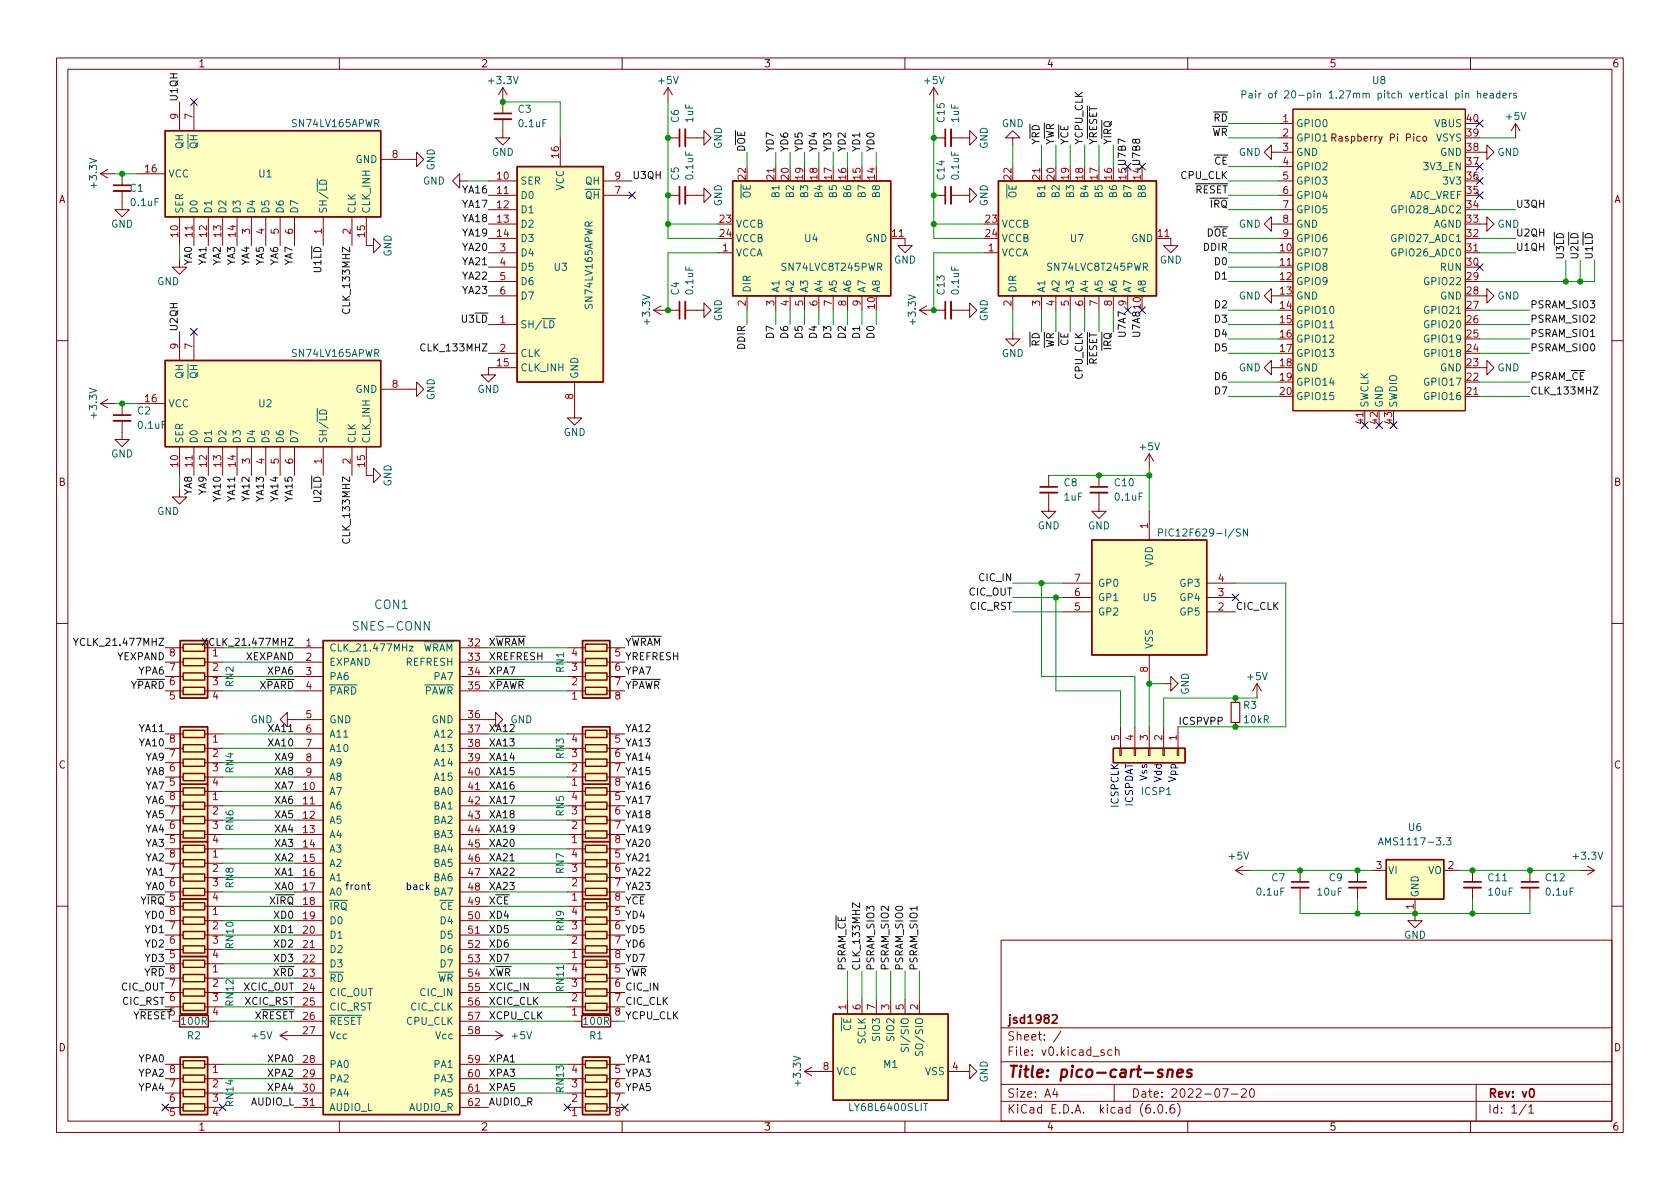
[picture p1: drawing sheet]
<svg xmlns="http://www.w3.org/2000/svg" width="297mm" height="210mm" viewBox="0 0 297 210" stroke-linecap="round" stroke-linejoin="round" font-family="sans-serif">
<defs><g id="words">
<text font-size="2.8" fill="#840000" x="178" y="190.6">Title: pico-cart-snes</text>
<g font-size="2.1" fill="#006464">
<text x="66.3" y="107.7">CON1</text>
<text x="62.8" y="111.5">SNES-CONN</text>
</g>
<g font-size="2.1" fill="#840000">
<text x="178" y="184">Sheet: /</text>
<text x="178" y="181">jsd1982</text>
<text x="178" y="186.7">File: v0.kicad_sch</text>
<text x="178" y="196.9">KiCad E.D.A. kicad (6.0.6)</text>
<text x="178" y="194.1">Size: A4</text>
<text x="200" y="194.1">Date: 2022-07-20</text>
<text x="263" y="194.1">Rev: v0</text>
<text x="263" y="196.9">Id: 1/1</text>
</g>
<g font-size="1.8" fill="#840000">
<text x="35" y="11.9">1</text>
<text x="85" y="11.9">2</text>
<text x="135" y="11.9">3</text>
<text x="185" y="11.9">4</text>
<text x="235" y="11.9">5</text>
<text x="285" y="11.9">6</text>
<text x="236.3" y="25">Raspberry Pi Pico</text>
<text x="10.3" y="35.9">A</text>
<text x="285.3" y="35.9">A</text>
<text x="10.3" y="85.9">B</text>
<text x="285.3" y="85.9">B</text>
<text x="10.3" y="135.9">C</text>
<text x="285.3" y="135.9">C</text>
<text x="10.3" y="185.9">D</text>
<text x="285.3" y="185.9">D</text>
<text x="35" y="199.9">1</text>
<text x="85" y="199.9">2</text>
<text x="135" y="199.9">3</text>
<text x="185" y="199.9">4</text>
<text x="235" y="199.9">5</text>
<text x="285" y="199.9">6</text>
</g>
<g font-size="1.8" fill="#006464">
<text x="86.6" y="14.9">+3.3V</text>
<text x="116.5" y="14.9">+5V</text>
<text x="163.5" y="14.9">+5V</text>
<text x="223.8" y="17.4">Pair of 20-pin 1.27mm pitch vertical pin headers</text>
<text x="242.7" y="14.9">U8</text>
<text x="51.8" y="22.5">SN74LV165APWR</text>
<text x="91.6" y="19.9">C3</text>
<text x="91.8" y="22.5">0.1uF</text>
<text x="120" y="21.6" transform="rotate(-90 120 21.6)">C6</text>
<text x="122.6" y="21.6" transform="rotate(-90 122.6 21.6)">1uF</text>
<text x="167" y="21.5" transform="rotate(-90 167 21.5)">C15</text>
<text x="169.6" y="21.6" transform="rotate(-90 169.6 21.6)">1uF</text>
<text x="177.1" y="22.5">GND</text>
<text x="229.1" y="22.5">GPIO0</text>
<text x="253.7" y="22.5">VBUS</text>
<text x="266.4" y="21.2">+5V</text>
<text x="32.4" y="26.3" transform="rotate(-90 32.4 26.3)">QH</text>
<text x="34.9" y="27.6" transform="rotate(-90 34.9 27.6)">~{QH}</text>
<text x="62.9" y="28.8">GND</text>
<text x="86.9" y="27.6">GND</text>
<text x="127.6" y="26.3" transform="rotate(-90 127.6 26.3)">GND</text>
<text x="174.6" y="26.3" transform="rotate(-90 174.6 26.3)">GND</text>
<text x="219" y="27.6">GND</text>
<text x="229.1" y="25">GPIO1</text>
<text x="229.1" y="27.6">GND</text>
<text x="253.9" y="25">VSYS</text>
<text x="254.6" y="27.6">GND</text>
<text x="264.7" y="27.6">GND</text>
<text x="17.1" y="33.1" transform="rotate(-90 17.1 33.1)">+3.3V</text>
<text x="23" y="33.9">C1</text>
<text x="29.7" y="31.4">VCC</text>
<text x="45.8" y="31.4">U1</text>
<text x="74.8" y="32.6">GND</text>
<text x="76.8" y="30.2" transform="rotate(-90 76.8 30.2)">GND</text>
<text x="91.9" y="32.6">SER</text>
<text x="91.9" y="35.2">D0</text>
<text x="99.7" y="33.7" transform="rotate(-90 99.7 33.7)">VCC</text>
<text x="102.1" y="35.2">~{QH}</text>
<text x="103.5" y="32.6">QH</text>
<text x="120" y="31.8" transform="rotate(-90 120 31.8)">C5</text>
<text x="122.6" y="31.6" transform="rotate(-90 122.6 31.6)">0.1uF</text>
<text x="137.8" y="34.8" transform="rotate(-90 137.8 34.8)">B1</text>
<text x="140.3" y="34.8" transform="rotate(-90 140.3 34.8)">B2</text>
<text x="142.9" y="34.8" transform="rotate(-90 142.9 34.8)">B3</text>
<text x="145.4" y="34.8" transform="rotate(-90 145.4 34.8)">B4</text>
<text x="148" y="34.8" transform="rotate(-90 148 34.8)">B5</text>
<text x="150.5" y="34.8" transform="rotate(-90 150.5 34.8)">B6</text>
<text x="153" y="34.8" transform="rotate(-90 153 34.8)">B7</text>
<text x="155.6" y="34.8" transform="rotate(-90 155.6 34.8)">B8</text>
<text x="167" y="31.7" transform="rotate(-90 167 31.7)">C14</text>
<text x="169.6" y="31.6" transform="rotate(-90 169.6 31.6)">0.1uF</text>
<text x="184.8" y="34.8" transform="rotate(-90 184.8 34.8)">B1</text>
<text x="187.3" y="34.8" transform="rotate(-90 187.3 34.8)">B2</text>
<text x="189.9" y="34.8" transform="rotate(-90 189.9 34.8)">B3</text>
<text x="192.4" y="34.8" transform="rotate(-90 192.4 34.8)">B4</text>
<text x="194.9" y="34.8" transform="rotate(-90 194.9 34.8)">B5</text>
<text x="197.5" y="34.8" transform="rotate(-90 197.5 34.8)">B6</text>
<text x="200" y="34.8" transform="rotate(-90 200 34.8)">B7</text>
<text x="202.6" y="34.8" transform="rotate(-90 202.6 34.8)">B8</text>
<text x="229.1" y="30.1">GPIO2</text>
<text x="229.1" y="32.6">GPIO3</text>
<text x="229.1" y="35.2">GPIO4</text>
<text x="249" y="35.2">ADC_VREF</text>
<text x="252" y="30.1">3V3_EN</text>
<text x="255.4" y="32.6">3V3</text>
<text x="19.6" y="40.3">GND</text>
<text x="23.3" y="36.4">0.1uF</text>
<text x="32.4" y="37.8" transform="rotate(-90 32.4 37.8)">SER</text>
<text x="34.9" y="37.8" transform="rotate(-90 34.9 37.8)">D0</text>
<text x="37.5" y="37.8" transform="rotate(-90 37.5 37.8)">D1</text>
<text x="40" y="37.8" transform="rotate(-90 40 37.8)">D2</text>
<text x="42.5" y="37.8" transform="rotate(-90 42.5 37.8)">D3</text>
<text x="45.1" y="37.8" transform="rotate(-90 45.1 37.8)">D4</text>
<text x="47.6" y="37.8" transform="rotate(-90 47.6 37.8)">D5</text>
<text x="50.2" y="37.8" transform="rotate(-90 50.2 37.8)">D6</text>
<text x="52.7" y="37.8" transform="rotate(-90 52.7 37.8)">D7</text>
<text x="57.8" y="37.8" transform="rotate(-90 57.8 37.8)">SH/~{LD}</text>
<text x="62.9" y="37.8" transform="rotate(-90 62.9 37.8)">CLK</text>
<text x="65.4" y="37.8" transform="rotate(-90 65.4 37.8)">CLK_INH</text>
<text x="91.9" y="37.7">D1</text>
<text x="91.9" y="40.3">D2</text>
<text x="127.6" y="36.5" transform="rotate(-90 127.6 36.5)">GND</text>
<text x="130" y="40.3">VCCB</text>
<text x="132.7" y="36.4" transform="rotate(-90 132.7 36.4)">~{OE}</text>
<text x="174.6" y="36.5" transform="rotate(-90 174.6 36.5)">GND</text>
<text x="177" y="40.3">VCCB</text>
<text x="179.7" y="36.4" transform="rotate(-90 179.7 36.4)">~{OE}</text>
<text x="219" y="40.3">GND</text>
<text x="229.1" y="37.7">GPIO5</text>
<text x="229.1" y="40.3">GND</text>
<text x="246.4" y="37.7">GPIO28_ADC2</text>
<text x="253.4" y="40.3">AGND</text>
<text x="264.7" y="40.3">GND</text>
<text x="69.2" y="45.4" transform="rotate(-90 69.2 45.4)">GND</text>
<text x="91.9" y="42.8">D3</text>
<text x="91.9" y="45.3">D4</text>
<text x="91.9" y="47.9">D5</text>
<text x="98" y="47.9">U3</text>
<text x="130" y="45.3">VCCA</text>
<text x="130" y="42.8">VCCB</text>
<text x="138.5" y="47.9">SN74LVC8T245PWR</text>
<text x="142.3" y="42.8">U4</text>
<text x="153" y="42.8">GND</text>
<text x="158.1" y="46.6">GND</text>
<text x="177" y="45.3">VCCA</text>
<text x="177" y="42.8">VCCB</text>
<text x="185.5" y="47.9">SN74LVC8T245PWR</text>
<text x="189.3" y="42.8">U7</text>
<text x="200" y="42.8">GND</text>
<text x="205" y="46.6">GND</text>
<text x="229.1" y="45.3">GPIO7</text>
<text x="229.1" y="47.9">GPIO8</text>
<text x="229.1" y="42.8">GPIO6</text>
<text x="246.4" y="45.3">GPIO26_ADC0</text>
<text x="246.4" y="42.8">GPIO27_ADC1</text>
<text x="254.7" y="47.9">RUN</text>
<text x="27.8" y="50.4">GND</text>
<text x="91.9" y="50.4">D6</text>
<text x="91.9" y="53">D7</text>
<text x="120" y="52.1" transform="rotate(-90 120 52.1)">C4</text>
<text x="122.6" y="51.9" transform="rotate(-90 122.6 51.9)">0.1uF</text>
<text x="132.7" y="51.8" transform="rotate(-90 132.7 51.8)">DIR</text>
<text x="137.8" y="51.8" transform="rotate(-90 137.8 51.8)">A1</text>
<text x="140.3" y="51.8" transform="rotate(-90 140.3 51.8)">A2</text>
<text x="142.9" y="51.8" transform="rotate(-90 142.9 51.8)">A3</text>
<text x="145.4" y="51.8" transform="rotate(-90 145.4 51.8)">A4</text>
<text x="148" y="51.8" transform="rotate(-90 148 51.8)">A5</text>
<text x="150.5" y="51.8" transform="rotate(-90 150.5 51.8)">A6</text>
<text x="153" y="51.8" transform="rotate(-90 153 51.8)">A7</text>
<text x="155.6" y="51.8" transform="rotate(-90 155.6 51.8)">A8</text>
<text x="167" y="52" transform="rotate(-90 167 52)">C13</text>
<text x="169.6" y="51.9" transform="rotate(-90 169.6 51.9)">0.1uF</text>
<text x="179.7" y="51.8" transform="rotate(-90 179.7 51.8)">DIR</text>
<text x="184.8" y="51.8" transform="rotate(-90 184.8 51.8)">A1</text>
<text x="187.3" y="51.8" transform="rotate(-90 187.3 51.8)">A2</text>
<text x="189.9" y="51.8" transform="rotate(-90 189.9 51.8)">A3</text>
<text x="192.4" y="51.8" transform="rotate(-90 192.4 51.8)">A4</text>
<text x="194.9" y="51.8" transform="rotate(-90 194.9 51.8)">A5</text>
<text x="197.5" y="51.8" transform="rotate(-90 197.5 51.8)">A6</text>
<text x="200" y="51.8" transform="rotate(-90 200 51.8)">A7</text>
<text x="202.6" y="51.8" transform="rotate(-90 202.6 51.8)">A8</text>
<text x="219" y="53">GND</text>
<text x="229.1" y="50.4">GPIO9</text>
<text x="229.1" y="53">GND</text>
<text x="252.2" y="50.4">GPIO22</text>
<text x="254.6" y="53">GND</text>
<text x="264.7" y="53">GND</text>
<text x="91.9" y="58">SH/~{LD}</text>
<text x="104.8" y="54.4" transform="rotate(-90 104.8 54.4)">SN74LV165APWR</text>
<text x="114.9" y="57.2" transform="rotate(-90 114.9 57.2)">+3.3V</text>
<text x="127.6" y="56.8" transform="rotate(-90 127.6 56.8)">GND</text>
<text x="161.9" y="57.2" transform="rotate(-90 161.9 57.2)">+3.3V</text>
<text x="174.6" y="56.8" transform="rotate(-90 174.6 56.8)">GND</text>
<text x="229.1" y="55.5">GPIO10</text>
<text x="229.1" y="58">GPIO11</text>
<text x="252.2" y="58">GPIO20</text>
<text x="252.2" y="55.5">GPIO21</text>
<text x="51.8" y="63.1">SN74LV165APWR</text>
<text x="91.9" y="65.7">CLK_INH</text>
<text x="91.9" y="63.1">CLK</text>
<text x="177.1" y="63.1">GND</text>
<text x="219" y="65.7">GND</text>
<text x="229.1" y="60.6">GPIO12</text>
<text x="229.1" y="63.1">GPIO13</text>
<text x="229.1" y="65.7">GND</text>
<text x="252.2" y="63.1">GPIO18</text>
<text x="252.2" y="60.6">GPIO19</text>
<text x="254.6" y="65.7">GND</text>
<text x="264.7" y="65.7">GND</text>
<text x="32.4" y="66.9" transform="rotate(-90 32.4 66.9)">QH</text>
<text x="34.9" y="68.3" transform="rotate(-90 34.9 68.3)">~{QH}</text>
<text x="62.9" y="69.5">GND</text>
<text x="76.8" y="70.8" transform="rotate(-90 76.8 70.8)">GND</text>
<text x="84.4" y="69.5">GND</text>
<text x="102.2" y="67.1" transform="rotate(-90 102.2 67.1)">GND</text>
<text x="229.1" y="68.2">GPIO14</text>
<text x="229.1" y="70.7">GPIO15</text>
<text x="252.2" y="70.7">GPIO16</text>
<text x="252.2" y="68.2">GPIO17</text>
<text x="17.1" y="73.7" transform="rotate(-90 17.1 73.7)">+3.3V</text>
<text x="24.3" y="73.3">C2</text>
<text x="24.5" y="75.8">0.1uF</text>
<text x="29.7" y="72">VCC</text>
<text x="45.8" y="72">U2</text>
<text x="99.6" y="77.1">GND</text>
<text x="241.9" y="72.1" transform="rotate(-90 241.9 72.1)">SWCLK</text>
<text x="244.5" y="72.1" transform="rotate(-90 244.5 72.1)">GND</text>
<text x="247" y="72.1" transform="rotate(-90 247 72.1)">SWDIO</text>
<text x="19.6" y="80.9">GND</text>
<text x="32.4" y="78.5" transform="rotate(-90 32.4 78.5)">SER</text>
<text x="34.9" y="78.5" transform="rotate(-90 34.9 78.5)">D0</text>
<text x="37.5" y="78.5" transform="rotate(-90 37.5 78.5)">D1</text>
<text x="40" y="78.5" transform="rotate(-90 40 78.5)">D2</text>
<text x="42.5" y="78.5" transform="rotate(-90 42.5 78.5)">D3</text>
<text x="45.1" y="78.5" transform="rotate(-90 45.1 78.5)">D4</text>
<text x="47.6" y="78.5" transform="rotate(-90 47.6 78.5)">D5</text>
<text x="50.2" y="78.5" transform="rotate(-90 50.2 78.5)">D6</text>
<text x="52.7" y="78.5" transform="rotate(-90 52.7 78.5)">D7</text>
<text x="57.8" y="78.5" transform="rotate(-90 57.8 78.5)">SH/~{LD}</text>
<text x="62.9" y="78.5" transform="rotate(-90 62.9 78.5)">CLK</text>
<text x="65.4" y="78.5" transform="rotate(-90 65.4 78.5)">CLK_INH</text>
<text x="201.6" y="79.6">+5V</text>
<text x="69.2" y="86" transform="rotate(-90 69.2 86)">GND</text>
<text x="188.1" y="86">C8</text>
<text x="188.2" y="88.5">1uF</text>
<text x="197.2" y="86">C10</text>
<text x="197.3" y="88.5">0.1uF</text>
<text x="27.8" y="91.1">GND</text>
<text x="183.5" y="93.6">GND</text>
<text x="192.3" y="93.6">GND</text>
<text x="206.2" y="94.9">PIC12F629-I/SN</text>
<text x="203.8" y="100.2" transform="rotate(-90 203.8 100.2)">VDD</text>
<text x="194.1" y="106.3">GP1</text>
<text x="194.1" y="103.8">GP0</text>
<text x="202.1" y="106.3">U5</text>
<text x="208.8" y="106.3">GP4</text>
<text x="208.8" y="103.8">GP3</text>
<text x="194.1" y="108.8">GP2</text>
<text x="208.8" y="108.8">GP5</text>
<text x="58.2" y="115.2">CLK_21.477MHz</text>
<text x="58.2" y="117.7">EXPAND</text>
<text x="71.8" y="117.7">REFRESH</text>
<text x="73.2" y="115.2">~{WRAM}</text>
<text x="99.7" y="118.9" transform="rotate(-90 99.7 118.9)">RN1</text>
<text x="203.8" y="114.8" transform="rotate(-90 203.8 114.8)">VSS</text>
<text x="41.3" y="121.4" transform="rotate(-90 41.3 121.4)">RN2</text>
<text x="58.2" y="120.3">PA6</text>
<text x="58.2" y="122.8">~{PARD}</text>
<text x="73.5" y="122.8">~{PAWR}</text>
<text x="76.8" y="120.3">PA7</text>
<text x="210.2" y="122.9" transform="rotate(-90 210.2 122.9)">GND</text>
<text x="219.9" y="125.3">R3</text>
<text x="220.7" y="120.3">+5V</text>
<text x="44.3" y="127.9">GND</text>
<text x="58.2" y="127.9">GND</text>
<text x="58.2" y="130.4">A11</text>
<text x="76.3" y="127.9">GND</text>
<text x="77" y="130.4">A12</text>
<text x="90.2" y="127.9">GND</text>
<text x="220" y="127.9">10kR</text>
<text x="41.3" y="136.6" transform="rotate(-90 41.3 136.6)">RN4</text>
<text x="58.2" y="133">A10</text>
<text x="58.2" y="135.5">A9</text>
<text x="77" y="133">A13</text>
<text x="77" y="135.5">A14</text>
<text x="99.7" y="134.1" transform="rotate(-90 99.7 134.1)">RN3</text>
<text x="58.2" y="140.6">A7</text>
<text x="58.2" y="143.1">A6</text>
<text x="58.2" y="138">A8</text>
<text x="76.7" y="140.6">BA0</text>
<text x="76.7" y="143.1">BA1</text>
<text x="77" y="138">A15</text>
<text x="201.9" y="140.6">ICSP1</text>
<text x="41.3" y="146.8" transform="rotate(-90 41.3 146.8)">RN6</text>
<text x="58.2" y="145.7">A5</text>
<text x="58.2" y="148.2">A4</text>
<text x="76.7" y="145.7">BA2</text>
<text x="76.7" y="148.2">BA3</text>
<text x="99.7" y="144.3" transform="rotate(-90 99.7 144.3)">RN5</text>
<text x="244.7" y="149.5">AMS1117-3.3</text>
<text x="249.1" y="146.9">U6</text>
<text x="58.2" y="150.7">A3</text>
<text x="58.2" y="153.3">A2</text>
<text x="58.2" y="155.8">A1</text>
<text x="76.7" y="150.7">BA4</text>
<text x="76.7" y="153.3">BA5</text>
<text x="76.7" y="155.8">BA6</text>
<text x="99.7" y="154.4" transform="rotate(-90 99.7 154.4)">RN7</text>
<text x="217.4" y="152">+5V</text>
<text x="224.9" y="155.8">C7</text>
<text x="235" y="155.8">C9</text>
<text x="245.4" y="154.6">VI</text>
<text x="252.5" y="154.6">VO</text>
<text x="263.2" y="155.8">C11</text>
<text x="273.4" y="155.8">C12</text>
<text x="278.3" y="152">+3.3V</text>
<text x="41.3" y="157" transform="rotate(-90 41.3 157)">RN8</text>
<text x="58.2" y="158.4">A0</text>
<text x="58.2" y="160.9">~{IRQ}</text>
<text x="76.4" y="160.9">~{CE}</text>
<text x="76.7" y="158.4">BA7</text>
<text x="222.3" y="158.4">0.1uF</text>
<text x="233" y="158.4">10uF</text>
<text x="250.8" y="158.7" transform="rotate(-90 250.8 158.7)">GND</text>
<text x="263.2" y="158.4">10uF</text>
<text x="273.5" y="158.4">0.1uF</text>
<text x="41.3" y="167.6" transform="rotate(-90 41.3 167.6)">RN10</text>
<text x="58.2" y="163.4">D0</text>
<text x="58.2" y="166">D1</text>
<text x="78" y="163.4">D4</text>
<text x="78" y="166">D5</text>
<text x="99.7" y="164.6" transform="rotate(-90 99.7 164.6)">RN9</text>
<text x="248.2" y="166">GND</text>
<text x="58.2" y="168.5">D2</text>
<text x="58.2" y="171.1">D3</text>
<text x="58.2" y="173.6">~{RD}</text>
<text x="75.9" y="173.6">~{WR}</text>
<text x="78" y="168.5">D6</text>
<text x="78" y="171.1">D7</text>
<text x="41.3" y="177.8" transform="rotate(-90 41.3 177.8)">RN12</text>
<text x="58.2" y="176.1">CIC_OUT</text>
<text x="58.2" y="178.7">CIC_RST</text>
<text x="72.6" y="178.7">CIC_CLK</text>
<text x="74.5" y="176.1">CIC_IN</text>
<text x="99.7" y="175.2" transform="rotate(-90 99.7 175.2)">RN11</text>
<text x="32.2" y="181.2">100R</text>
<text x="33.2" y="183.8">R2</text>
<text x="44.6" y="183.8">+5V</text>
<text x="58.2" y="181.2">~{RESET}</text>
<text x="58.2" y="183.8">Vcc</text>
<text x="71.9" y="181.2">CPU_CLK</text>
<text x="77.1" y="183.8">Vcc</text>
<text x="90.6" y="183.8">+5V</text>
<text x="103.3" y="181.2">100R</text>
<text x="104.3" y="183.8">R1</text>
<text x="150.5" y="183.7" transform="rotate(-90 150.5 183.7)">~{CE}</text>
<text x="153" y="184.6" transform="rotate(-90 153 184.6)">SCLK</text>
<text x="155.6" y="183.9" transform="rotate(-90 155.6 183.9)">SIO3</text>
<text x="158.1" y="183.9" transform="rotate(-90 158.1 183.9)">SIO2</text>
<text x="160.7" y="185" transform="rotate(-90 160.7 185)">SI/SIO</text>
<text x="163.2" y="185.9" transform="rotate(-90 163.2 185.9)">SO/SIO</text>
<text x="58.2" y="188.8">PA0</text>
<text x="58.2" y="191.4">PA2</text>
<text x="76.8" y="188.8">PA1</text>
<text x="76.8" y="191.4">PA3</text>
<text x="141.6" y="191.8" transform="rotate(-90 141.6 191.8)">+3.3V</text>
<text x="147.8" y="190.1">VCC</text>
<text x="156.3" y="188.8">M1</text>
<text x="163.6" y="190.1">VSS</text>
<text x="174.6" y="191.4" transform="rotate(-90 174.6 191.4)">GND</text>
<text x="41.3" y="195.5" transform="rotate(-90 41.3 195.5)">RN14</text>
<text x="58.2" y="193.9">PA4</text>
<text x="58.2" y="196.5">AUDIO_L</text>
<text x="72.3" y="196.5">AUDIO_R</text>
<text x="76.8" y="193.9">PA5</text>
<text x="99.7" y="193" transform="rotate(-90 99.7 193)">RN13</text>
<text x="150.5" y="196.5">LY68L6400SLIT</text>
</g>
<g font-size="1.8" fill="#0f0f0f">
<text x="31.4" y="18" transform="rotate(-90 31.4 18)">U1QH</text>
<text x="213.2" y="21.5">~{RD}</text>
<text x="131.7" y="26.9" transform="rotate(-90 131.7 26.9)">D~{OE}</text>
<text x="136.8" y="26.9" transform="rotate(-90 136.8 26.9)">YD7</text>
<text x="139.4" y="26.9" transform="rotate(-90 139.4 26.9)">YD6</text>
<text x="141.9" y="26.9" transform="rotate(-90 141.9 26.9)">YD5</text>
<text x="144.4" y="26.9" transform="rotate(-90 144.4 26.9)">YD4</text>
<text x="147" y="26.9" transform="rotate(-90 147 26.9)">YD3</text>
<text x="149.5" y="26.9" transform="rotate(-90 149.5 26.9)">YD2</text>
<text x="152.1" y="26.9" transform="rotate(-90 152.1 26.9)">YD1</text>
<text x="154.6" y="26.9" transform="rotate(-90 154.6 26.9)">YD0</text>
<text x="183.8" y="25.6" transform="rotate(-90 183.8 25.6)">Y~{RD}</text>
<text x="186.3" y="25.6" transform="rotate(-90 186.3 25.6)">Y~{WR}</text>
<text x="188.9" y="25.6" transform="rotate(-90 188.9 25.6)">Y~{CE}</text>
<text x="191.4" y="25.6" transform="rotate(-90 191.4 25.6)">YCPU_CLK</text>
<text x="194" y="25.6" transform="rotate(-90 194 25.6)">Y~{RESET}</text>
<text x="196.5" y="25.6" transform="rotate(-90 196.5 25.6)">Y~{IRQ}</text>
<text x="212.8" y="24">~{WR}</text>
<text x="213.3" y="29.1">~{CE}</text>
<text x="81.9" y="34.2">YA16</text>
<text x="111.8" y="31.6">U3QH</text>
<text x="199.1" y="31.7" transform="rotate(-90 199.1 31.7)">15U7B7</text>
<text x="201.7" y="31.7" transform="rotate(-90 201.7 31.7)">14U7B8</text>
<text x="208.8" y="31.6">CPU_CLK</text>
<text x="209.9" y="34.2">~{RESET}</text>
<text x="81.9" y="36.7">YA17</text>
<text x="81.9" y="39.3">YA18</text>
<text x="81.9" y="41.8">YA19</text>
<text x="212" y="41.8">D~{OE}</text>
<text x="212.6" y="36.7">~{IRQ}</text>
<text x="268" y="36.7">U3QH</text>
<text x="268" y="41.8">U2QH</text>
<text x="33.9" y="46.9" transform="rotate(-90 33.9 46.9)">YA0</text>
<text x="36.5" y="46.9" transform="rotate(-90 36.5 46.9)">YA1</text>
<text x="39" y="46.9" transform="rotate(-90 39 46.9)">YA2</text>
<text x="41.6" y="46.9" transform="rotate(-90 41.6 46.9)">YA3</text>
<text x="44.1" y="46.9" transform="rotate(-90 44.1 46.9)">YA4</text>
<text x="46.6" y="46.9" transform="rotate(-90 46.6 46.9)">YA5</text>
<text x="49.2" y="46.9" transform="rotate(-90 49.2 46.9)">YA6</text>
<text x="51.7" y="46.9" transform="rotate(-90 51.7 46.9)">YA7</text>
<text x="81.9" y="46.9">YA21</text>
<text x="81.9" y="44.3">YA20</text>
<text x="212.8" y="44.3">DDIR</text>
<text x="214.9" y="46.9">D0</text>
<text x="268" y="44.3">U1QH</text>
<text x="276.5" y="46" transform="rotate(-90 276.5 46)">U3~{LD}</text>
<text x="279" y="46" transform="rotate(-90 279 46)">U2~{LD}</text>
<text x="281.6" y="46" transform="rotate(-90 281.6 46)">U1~{LD}</text>
<text x="56.8" y="49.4" transform="rotate(-90 56.8 49.4)">U1~{LD}</text>
<text x="81.9" y="49.4">YA22</text>
<text x="81.9" y="52">YA23</text>
<text x="214.9" y="49.4">D1</text>
<text x="31.4" y="58.7" transform="rotate(-90 31.4 58.7)">U2QH</text>
<text x="61.9" y="54.8" transform="rotate(-90 61.9 54.8)">CLK_133MHZ</text>
<text x="80.4" y="57">U3~{LD}</text>
<text x="136.8" y="59.7" transform="rotate(-90 136.8 59.7)">D7</text>
<text x="139.4" y="59.7" transform="rotate(-90 139.4 59.7)">D6</text>
<text x="141.9" y="59.7" transform="rotate(-90 141.9 59.7)">D5</text>
<text x="144.4" y="59.7" transform="rotate(-90 144.4 59.7)">D4</text>
<text x="147" y="59.7" transform="rotate(-90 147 59.7)">D3</text>
<text x="149.5" y="59.7" transform="rotate(-90 149.5 59.7)">D2</text>
<text x="152.1" y="59.7" transform="rotate(-90 152.1 59.7)">D1</text>
<text x="154.6" y="59.7" transform="rotate(-90 154.6 59.7)">D0</text>
<text x="199" y="59.4" transform="rotate(-90 199 59.4)">U7A7</text>
<text x="201.6" y="59.4" transform="rotate(-90 201.6 59.4)">U7A8</text>
<text x="214.9" y="54.5">D2</text>
<text x="214.9" y="57">D3</text>
<text x="214.9" y="59.6">D4</text>
<text x="270.5" y="59.6">PSRAM_SIO1</text>
<text x="270.5" y="54.5">PSRAM_SIO3</text>
<text x="270.5" y="57">PSRAM_SIO2</text>
<text x="75" y="62.1">CLK_133MHZ</text>
<text x="131.7" y="61.7" transform="rotate(-90 131.7 61.7)">DDIR</text>
<text x="183.8" y="62.6" transform="rotate(-90 183.8 62.6)">~{RD}</text>
<text x="186.3" y="63" transform="rotate(-90 186.3 63)">~{WR}</text>
<text x="188.9" y="62.5" transform="rotate(-90 188.9 62.5)">~{CE}</text>
<text x="194" y="65.9" transform="rotate(-90 194 65.9)">~{RESET}</text>
<text x="196.5" y="63.2" transform="rotate(-90 196.5 63.2)">~{IRQ}</text>
<text x="214.9" y="62.1">D5</text>
<text x="270.5" y="62.1">PSRAM_SIO0</text>
<text x="191.4" y="67" transform="rotate(-90 191.4 67)">CPU_CLK</text>
<text x="214.9" y="67.2">D6</text>
<text x="214.9" y="69.7">D7</text>
<text x="270.5" y="67.2">PSRAM_~{CE}</text>
<text x="270.5" y="69.7">CLK_133MHZ</text>
<text x="33.9" y="87.5" transform="rotate(-90 33.9 87.5)">YA8</text>
<text x="36.5" y="87.5" transform="rotate(-90 36.5 87.5)">YA9</text>
<text x="39" y="88.5" transform="rotate(-90 39 88.5)">YA10</text>
<text x="41.6" y="88.5" transform="rotate(-90 41.6 88.5)">YA11</text>
<text x="44.1" y="88.5" transform="rotate(-90 44.1 88.5)">YA12</text>
<text x="46.6" y="88.5" transform="rotate(-90 46.6 88.5)">YA13</text>
<text x="49.2" y="88.5" transform="rotate(-90 49.2 88.5)">YA14</text>
<text x="51.7" y="88.5" transform="rotate(-90 51.7 88.5)">YA15</text>
<text x="56.8" y="90.1" transform="rotate(-90 56.8 90.1)">U2~{LD}</text>
<text x="61.9" y="95.5" transform="rotate(-90 61.9 95.5)">CLK_133MHZ</text>
<text x="171.3" y="105.3">CIC_OUT</text>
<text x="171.5" y="107.8">CIC_RST</text>
<text x="173.3" y="102.8">CIC_IN</text>
<text x="218.4" y="107.8">CIC_CLK</text>
<text x="14.2" y="114.2">YCLK_21.477MHZ</text>
<text x="20.7" y="116.7">YEXPAND</text>
<text x="24.6" y="119.3">YPA6</text>
<text x="37" y="114.2">XCLK_21.477MHZ</text>
<text x="43.5" y="116.7">XEXPAND</text>
<text x="47.4" y="119.3">XPA6</text>
<text x="86.4" y="116.7">XREFRESH</text>
<text x="86.4" y="114.2">X~{WRAM}</text>
<text x="86.4" y="119.3">XPA7</text>
<text x="110.5" y="114.2">Y~{WRAM}</text>
<text x="110.5" y="116.7">YREFRESH</text>
<text x="110.5" y="119.3">YPA7</text>
<text x="21.6" y="121.8">Y~{PARD}</text>
<text x="44.5" y="121.8">X~{PARD}</text>
<text x="86.4" y="121.8">X~{PAWR}</text>
<text x="110.5" y="121.8">Y~{PAWR}</text>
<text x="24.8" y="132">YA10</text>
<text x="24.8" y="129.4">YA11</text>
<text x="47.6" y="129.4">XA11</text>
<text x="47.6" y="132">XA10</text>
<text x="86.4" y="129.4">XA12</text>
<text x="86.4" y="132">XA13</text>
<text x="110.5" y="129.4">YA12</text>
<text x="110.5" y="132">YA13</text>
<text x="208.3" y="128.2">ICSPVPP</text>
<text x="25.8" y="137.1">YA8</text>
<text x="25.8" y="134.5">YA9</text>
<text x="48.6" y="137.1">XA8</text>
<text x="48.6" y="134.5">XA9</text>
<text x="86.4" y="134.5">XA14</text>
<text x="86.4" y="137.1">XA15</text>
<text x="110.5" y="137.1">YA15</text>
<text x="110.5" y="134.5">YA14</text>
<text x="25.8" y="142.1">YA6</text>
<text x="25.8" y="139.6">YA7</text>
<text x="48.6" y="139.6">XA7</text>
<text x="48.6" y="142.1">XA6</text>
<text x="86.4" y="139.6">XA16</text>
<text x="86.4" y="142.1">XA17</text>
<text x="110.5" y="139.6">YA16</text>
<text x="110.5" y="142.1">YA17</text>
<text x="25.8" y="149.8">YA3</text>
<text x="25.8" y="144.7">YA5</text>
<text x="25.8" y="147.2">YA4</text>
<text x="48.6" y="144.7">XA5</text>
<text x="48.6" y="147.2">XA4</text>
<text x="48.6" y="149.8">XA3</text>
<text x="86.4" y="149.8">XA20</text>
<text x="86.4" y="144.7">XA18</text>
<text x="86.4" y="147.2">XA19</text>
<text x="110.5" y="149.8">YA20</text>
<text x="110.5" y="144.7">YA18</text>
<text x="110.5" y="147.2">YA19</text>
<text x="25.8" y="154.8">YA1</text>
<text x="25.8" y="152.3">YA2</text>
<text x="48.6" y="152.3">XA2</text>
<text x="48.6" y="154.8">XA1</text>
<text x="86.4" y="154.8">XA22</text>
<text x="86.4" y="152.3">XA21</text>
<text x="110.5" y="152.3">YA21</text>
<text x="110.5" y="154.8">YA22</text>
<text x="23.5" y="159.9">Y~{IRQ}</text>
<text x="25.8" y="157.4">YA0</text>
<text x="46.4" y="159.9">X~{IRQ} 18</text>
<text x="48.6" y="157.4">XA0</text>
<text x="86.4" y="159.9">X~{CE}</text>
<text x="86.4" y="157.4">XA23</text>
<text x="110.5" y="157.4">YA23</text>
<text x="110.5" y="159.9">Y~{CE}</text>
<text x="25.8" y="167.5">YD2</text>
<text x="25.8" y="162.5">YD0</text>
<text x="25.8" y="165">YD1</text>
<text x="48.6" y="165">XD1</text>
<text x="48.6" y="167.5">XD2</text>
<text x="48.6" y="162.5">XD0</text>
<text x="86.4" y="162.5">XD4</text>
<text x="86.4" y="167.5">XD6</text>
<text x="86.4" y="165">XD5</text>
<text x="110.5" y="162.5">YD4</text>
<text x="110.5" y="167.5">YD6</text>
<text x="110.5" y="165">YD5</text>
<text x="24.1" y="172.6">Y~{RD}</text>
<text x="25.8" y="170.1">YD3</text>
<text x="47" y="172.6">X~{RD} 23</text>
<text x="48.6" y="170.1">XD3</text>
<text x="86.4" y="172.6">X~{WR}</text>
<text x="86.4" y="170.1">XD7</text>
<text x="110.5" y="170.1">YD7</text>
<text x="110.5" y="172.6">Y~{WR}</text>
<text x="149.5" y="171.7" transform="rotate(-90 149.5 171.7)">PSRAM_~{CE}</text>
<text x="152.1" y="171.7" transform="rotate(-90 152.1 171.7)">CLK_133MHZ</text>
<text x="154.6" y="171.7" transform="rotate(-90 154.6 171.7)">PSRAM_SIO3</text>
<text x="157.1" y="171.7" transform="rotate(-90 157.1 171.7)">PSRAM_SIO2</text>
<text x="159.7" y="171.7" transform="rotate(-90 159.7 171.7)">PSRAM_SIO0</text>
<text x="162.2" y="171.7" transform="rotate(-90 162.2 171.7)">PSRAM_SIO1</text>
<text x="21.4" y="175.2">CIC_OUT</text>
<text x="21.6" y="177.7">CIC_RST</text>
<text x="30" y="179.6">5</text>
<text x="43.1" y="175.2">XCIC_OUT</text>
<text x="43.3" y="177.7">XCIC_RST</text>
<text x="86.4" y="177.7">XCIC_CLK</text>
<text x="86.4" y="175.2">XCIC_IN</text>
<text x="110.5" y="177.7">CIC_CLK</text>
<text x="110.5" y="175.2">CIC_IN</text>
<text x="22" y="180.2">Y~{RESET}</text>
<text x="43.6" y="180.2">X~{RESET} 26</text>
<text x="86.4" y="180.2">XCPU_CLK</text>
<text x="110.5" y="180.2">YCPU_CLK</text>
<text x="24.6" y="187.9">YPA0</text>
<text x="24.6" y="190.4">YPA2</text>
<text x="47.4" y="190.4">XPA2</text>
<text x="47.4" y="187.9">XPA0</text>
<text x="86.4" y="190.4">XPA3</text>
<text x="86.4" y="187.9">XPA1</text>
<text x="110.5" y="187.9">YPA1</text>
<text x="110.5" y="190.4">YPA3</text>
<text x="24.6" y="192.9">YPA4</text>
<text x="44.3" y="195.5">AUDIO_L</text>
<text x="47.4" y="192.9">XPA4</text>
<text x="86.4" y="195.5">AUDIO_R</text>
<text x="86.4" y="192.9">XPA5</text>
<text x="110.5" y="192.9">YPA5</text>
</g>
<g font-size="1.8" fill="#a90000">
<text x="31.5" y="21.1" transform="rotate(-90 31.5 21.1)">9</text>
<text x="34" y="21.1" transform="rotate(-90 34 21.1)">7</text>
<text x="226.8" y="21.6">1</text>
<text x="259.4" y="21.6">40</text>
<text x="69.4" y="27.9">8</text>
<text x="98.8" y="27.9" transform="rotate(-90 98.8 27.9)">16</text>
<text x="226.8" y="24.1">2</text>
<text x="226.8" y="26.7">3</text>
<text x="226.8" y="29.2">4</text>
<text x="259.4" y="29.2">37</text>
<text x="259.4" y="26.7">38</text>
<text x="259.4" y="24.1">39</text>
<text x="25.7" y="30.5">16</text>
<text x="87.9" y="31.7">10</text>
<text x="87.9" y="34.3">11</text>
<text x="108.7" y="34.3">7</text>
<text x="108.7" y="31.7">9</text>
<text x="131.8" y="31.7" transform="rotate(-90 131.8 31.7)">22</text>
<text x="136.9" y="31.7" transform="rotate(-90 136.9 31.7)">21</text>
<text x="139.4" y="31.7" transform="rotate(-90 139.4 31.7)">20</text>
<text x="142" y="31.7" transform="rotate(-90 142 31.7)">19</text>
<text x="144.5" y="31.7" transform="rotate(-90 144.5 31.7)">18</text>
<text x="147.1" y="31.7" transform="rotate(-90 147.1 31.7)">17</text>
<text x="149.6" y="31.7" transform="rotate(-90 149.6 31.7)">16</text>
<text x="152.1" y="31.7" transform="rotate(-90 152.1 31.7)">15</text>
<text x="154.7" y="31.7" transform="rotate(-90 154.7 31.7)">14</text>
<text x="178.8" y="31.7" transform="rotate(-90 178.8 31.7)">22</text>
<text x="183.9" y="31.7" transform="rotate(-90 183.9 31.7)">21</text>
<text x="186.4" y="31.7" transform="rotate(-90 186.4 31.7)">20</text>
<text x="189" y="31.7" transform="rotate(-90 189 31.7)">19</text>
<text x="191.5" y="31.7" transform="rotate(-90 191.5 31.7)">18</text>
<text x="194.1" y="31.7" transform="rotate(-90 194.1 31.7)">17</text>
<text x="196.6" y="31.7" transform="rotate(-90 196.6 31.7)">16</text>
<text x="226.8" y="31.7">5</text>
<text x="226.8" y="34.3">6</text>
<text x="259.4" y="34.3">35</text>
<text x="259.4" y="31.7">36</text>
<text x="31.5" y="41.9" transform="rotate(-90 31.5 41.9)">10</text>
<text x="34" y="41.9" transform="rotate(-90 34 41.9)">11</text>
<text x="36.6" y="41.9" transform="rotate(-90 36.6 41.9)">12</text>
<text x="39.1" y="41.9" transform="rotate(-90 39.1 41.9)">13</text>
<text x="41.7" y="41.9" transform="rotate(-90 41.7 41.9)">14</text>
<text x="44.2" y="41.4" transform="rotate(-90 44.2 41.4)">3</text>
<text x="46.7" y="41.4" transform="rotate(-90 46.7 41.4)">4</text>
<text x="49.3" y="41.4" transform="rotate(-90 49.3 41.4)">5</text>
<text x="51.8" y="41.4" transform="rotate(-90 51.8 41.4)">6</text>
<text x="56.9" y="41.4" transform="rotate(-90 56.9 41.4)">1</text>
<text x="62" y="41.4" transform="rotate(-90 62 41.4)">2</text>
<text x="64.5" y="41.9" transform="rotate(-90 64.5 41.9)">15</text>
<text x="87.9" y="36.8">12</text>
<text x="87.9" y="39.4">13</text>
<text x="87.9" y="41.9">14</text>
<text x="127.3" y="39.4">23</text>
<text x="127.3" y="41.9">24</text>
<text x="157.8" y="41.9">11</text>
<text x="174.3" y="39.4">23</text>
<text x="174.3" y="41.9">24</text>
<text x="204.8" y="41.9">11</text>
<text x="226.8" y="36.8">7</text>
<text x="226.8" y="39.4">8</text>
<text x="226.8" y="41.9">9</text>
<text x="259.4" y="41.9">32</text>
<text x="259.4" y="39.4">33</text>
<text x="259.4" y="36.8">34</text>
<text x="88.4" y="44.4">3</text>
<text x="88.4" y="47">4</text>
<text x="127.8" y="44.4">1</text>
<text x="174.8" y="44.4">1</text>
<text x="226.3" y="44.4">10</text>
<text x="226.3" y="47">11</text>
<text x="259.4" y="47">30</text>
<text x="259.4" y="44.4">31</text>
<text x="88.4" y="49.5">5</text>
<text x="88.4" y="52.1">6</text>
<text x="226.3" y="49.5">12</text>
<text x="226.3" y="52.1">13</text>
<text x="259.4" y="52.1">28</text>
<text x="259.4" y="49.5">29</text>
<text x="88.4" y="57.1">1</text>
<text x="131.8" y="54.1" transform="rotate(-90 131.8 54.1)">2</text>
<text x="136.9" y="54.1" transform="rotate(-90 136.9 54.1)">3</text>
<text x="139.4" y="54.1" transform="rotate(-90 139.4 54.1)">4</text>
<text x="142" y="54.1" transform="rotate(-90 142 54.1)">5</text>
<text x="144.5" y="54.1" transform="rotate(-90 144.5 54.1)">6</text>
<text x="147.1" y="54.1" transform="rotate(-90 147.1 54.1)">7</text>
<text x="149.6" y="54.1" transform="rotate(-90 149.6 54.1)">8</text>
<text x="152.1" y="54.1" transform="rotate(-90 152.1 54.1)">9</text>
<text x="154.7" y="54.6" transform="rotate(-90 154.7 54.6)">10</text>
<text x="178.8" y="54.1" transform="rotate(-90 178.8 54.1)">2</text>
<text x="183.9" y="54.1" transform="rotate(-90 183.9 54.1)">3</text>
<text x="186.4" y="54.1" transform="rotate(-90 186.4 54.1)">4</text>
<text x="189" y="54.1" transform="rotate(-90 189 54.1)">5</text>
<text x="191.5" y="54.1" transform="rotate(-90 191.5 54.1)">6</text>
<text x="194.1" y="54.1" transform="rotate(-90 194.1 54.1)">7</text>
<text x="196.6" y="54.1" transform="rotate(-90 196.6 54.1)">8</text>
<text x="199.1" y="54.1" transform="rotate(-90 199.1 54.1)">9</text>
<text x="201.7" y="54.6" transform="rotate(-90 201.7 54.6)">10</text>
<text x="226.3" y="54.6">14</text>
<text x="226.3" y="57.1">15</text>
<text x="226.3" y="59.7">16</text>
<text x="259.4" y="59.7">25</text>
<text x="259.4" y="57.1">26</text>
<text x="259.4" y="54.6">27</text>
<text x="31.5" y="61.7" transform="rotate(-90 31.5 61.7)">9</text>
<text x="34" y="61.7" transform="rotate(-90 34 61.7)">7</text>
<text x="87.9" y="64.8">15</text>
<text x="88.4" y="62.2">2</text>
<text x="226.3" y="62.2">17</text>
<text x="226.3" y="64.8">18</text>
<text x="259.4" y="64.8">23</text>
<text x="259.4" y="62.2">24</text>
<text x="25.7" y="71.1">16</text>
<text x="69.4" y="68.6">8</text>
<text x="101.3" y="70.6" transform="rotate(-90 101.3 70.6)">8</text>
<text x="226.3" y="67.3">19</text>
<text x="226.3" y="69.8">20</text>
<text x="259.4" y="69.8">21</text>
<text x="259.4" y="67.3">22</text>
<text x="241" y="74.9" transform="rotate(-90 241 74.9)">41</text>
<text x="243.6" y="74.9" transform="rotate(-90 243.6 74.9)">42</text>
<text x="246.1" y="74.9" transform="rotate(-90 246.1 74.9)">43</text>
<text x="31.5" y="82.5" transform="rotate(-90 31.5 82.5)">10</text>
<text x="34" y="82.5" transform="rotate(-90 34 82.5)">11</text>
<text x="36.6" y="82.5" transform="rotate(-90 36.6 82.5)">12</text>
<text x="39.1" y="82.5" transform="rotate(-90 39.1 82.5)">13</text>
<text x="41.7" y="82.5" transform="rotate(-90 41.7 82.5)">14</text>
<text x="44.2" y="82" transform="rotate(-90 44.2 82)">3</text>
<text x="46.7" y="82" transform="rotate(-90 46.7 82)">4</text>
<text x="49.3" y="82" transform="rotate(-90 49.3 82)">5</text>
<text x="51.8" y="82" transform="rotate(-90 51.8 82)">6</text>
<text x="56.9" y="82" transform="rotate(-90 56.9 82)">1</text>
<text x="62" y="82" transform="rotate(-90 62 82)">2</text>
<text x="64.5" y="82.5" transform="rotate(-90 64.5 82.5)">15</text>
<text x="202.9" y="93.5" transform="rotate(-90 202.9 93.5)">1</text>
<text x="190" y="107.9">5</text>
<text x="190" y="105.4">6</text>
<text x="190" y="102.9">7</text>
<text x="215.4" y="107.9">2</text>
<text x="215.4" y="105.4">3</text>
<text x="215.4" y="102.9">4</text>
<text x="30" y="118.6">7</text>
<text x="30" y="116.1">8</text>
<text x="37.6" y="116.1">1</text>
<text x="37.6" y="118.6">2</text>
<text x="54.1" y="114.3">1</text>
<text x="54.1" y="116.8">2</text>
<text x="54.1" y="119.4">3</text>
<text x="82.8" y="114.3">32</text>
<text x="82.8" y="116.8">33</text>
<text x="82.8" y="119.4">34</text>
<text x="101.1" y="118.6">3</text>
<text x="101.1" y="116.1">4</text>
<text x="108.7" y="116.1">5</text>
<text x="108.7" y="118.6">6</text>
<text x="202.9" y="118.9" transform="rotate(-90 202.9 118.9)">8</text>
<text x="30" y="123.7">5</text>
<text x="30" y="121.2">6</text>
<text x="37.6" y="121.2">3</text>
<text x="37.6" y="123.7">4</text>
<text x="54.1" y="121.9">4</text>
<text x="82.8" y="121.9">35</text>
<text x="101.1" y="123.7">1</text>
<text x="101.1" y="121.2">2</text>
<text x="108.7" y="121.2">7</text>
<text x="108.7" y="123.7">8</text>
<text x="30" y="131.3">8</text>
<text x="37.6" y="131.3">1</text>
<text x="54.1" y="127">5</text>
<text x="54.1" y="129.5">6</text>
<text x="82.8" y="127">36</text>
<text x="82.8" y="129.5">37</text>
<text x="101.1" y="131.3">4</text>
<text x="108.7" y="131.3">5</text>
<text x="197.9" y="130.9" transform="rotate(-90 197.9 130.9)">5</text>
<text x="200.4" y="130.9" transform="rotate(-90 200.4 130.9)">4</text>
<text x="202.9" y="130.9" transform="rotate(-90 202.9 130.9)">3</text>
<text x="205.5" y="130.9" transform="rotate(-90 205.5 130.9)">2</text>
<text x="208" y="130.9" transform="rotate(-90 208 130.9)">1</text>
<text x="30" y="136.4">6</text>
<text x="30" y="133.9">7</text>
<text x="37.6" y="133.9">2</text>
<text x="37.6" y="136.4">3</text>
<text x="54.1" y="132.1">7</text>
<text x="54.1" y="134.6">8</text>
<text x="54.1" y="137.2">9</text>
<text x="82.8" y="132.1">38</text>
<text x="82.8" y="134.6">39</text>
<text x="82.8" y="137.2">40</text>
<text x="101.1" y="136.4">2</text>
<text x="101.1" y="133.9">3</text>
<text x="108.7" y="133.9">6</text>
<text x="108.7" y="136.4">7</text>
<text x="30" y="141.5">8</text>
<text x="30" y="138.9">5</text>
<text x="37.6" y="141.5">1</text>
<text x="37.6" y="138.9">4</text>
<text x="53.6" y="139.7">10</text>
<text x="53.6" y="142.2">11</text>
<text x="82.8" y="139.7">41</text>
<text x="82.8" y="142.2">42</text>
<text x="101.1" y="141.5">4</text>
<text x="101.1" y="138.9">1</text>
<text x="108.7" y="141.5">5</text>
<text x="108.7" y="138.9">8</text>
<text x="30" y="149.1">5</text>
<text x="30" y="146.6">6</text>
<text x="30" y="144">7</text>
<text x="37.6" y="144">2</text>
<text x="37.6" y="146.6">3</text>
<text x="37.6" y="149.1">4</text>
<text x="53.6" y="144.8">12</text>
<text x="53.6" y="147.3">13</text>
<text x="53.6" y="149.9">14</text>
<text x="82.8" y="144.8">43</text>
<text x="82.8" y="147.3">44</text>
<text x="82.8" y="149.9">45</text>
<text x="101.1" y="149.1">1</text>
<text x="101.1" y="146.6">2</text>
<text x="101.1" y="144">3</text>
<text x="108.7" y="144">6</text>
<text x="108.7" y="146.6">7</text>
<text x="108.7" y="149.1">8</text>
<text x="30" y="154.2">7</text>
<text x="30" y="151.6">8</text>
<text x="37.6" y="151.6">1</text>
<text x="37.6" y="154.2">2</text>
<text x="53.6" y="152.4">15</text>
<text x="53.6" y="154.9">16</text>
<text x="82.8" y="152.4">46</text>
<text x="82.8" y="154.9">47</text>
<text x="101.1" y="154.2">3</text>
<text x="101.1" y="151.6">4</text>
<text x="108.7" y="151.6">5</text>
<text x="108.7" y="154.2">6</text>
<text x="243.3" y="153.7">3</text>
<text x="256" y="153.7">2</text>
<text x="30" y="159.3">5</text>
<text x="30" y="156.7">6</text>
<text x="30" y="161.8">8</text>
<text x="37.6" y="156.7">3</text>
<text x="37.6" y="159.3">4</text>
<text x="37.6" y="161.8">1</text>
<text x="53.6" y="157.5">17</text>
<text x="82.8" y="157.5">48</text>
<text x="82.8" y="160">49</text>
<text x="101.1" y="161.8">4</text>
<text x="101.1" y="159.3">1</text>
<text x="101.1" y="156.7">2</text>
<text x="108.7" y="161.8">5</text>
<text x="108.7" y="156.7">7</text>
<text x="108.7" y="159.3">8</text>
<text x="249.9" y="160.8" transform="rotate(-90 249.9 160.8)">1</text>
<text x="30" y="166.9">6</text>
<text x="30" y="164.3">7</text>
<text x="37.6" y="164.3">2</text>
<text x="37.6" y="166.9">3</text>
<text x="53.6" y="162.6">19</text>
<text x="53.6" y="165.1">20</text>
<text x="53.6" y="167.6">21</text>
<text x="82.8" y="162.6">50</text>
<text x="82.8" y="165.1">51</text>
<text x="82.8" y="167.6">52</text>
<text x="101.1" y="166.9">2</text>
<text x="101.1" y="164.3">3</text>
<text x="108.7" y="164.3">6</text>
<text x="108.7" y="166.9">7</text>
<text x="30" y="169.4">5</text>
<text x="30" y="172">8</text>
<text x="37.6" y="169.4">4</text>
<text x="37.6" y="172">1</text>
<text x="53.6" y="170.2">22</text>
<text x="82.8" y="170.2">53</text>
<text x="82.8" y="172.7">54</text>
<text x="101.1" y="169.4">1</text>
<text x="101.1" y="172">4</text>
<text x="108.7" y="169.4">8</text>
<text x="108.7" y="172">5</text>
<text x="30" y="177">6</text>
<text x="30" y="174.5">7</text>
<text x="37.6" y="174.5">2</text>
<text x="37.6" y="177">3</text>
<text x="37.6" y="179.6">4</text>
<text x="53.6" y="175.3">24</text>
<text x="53.6" y="177.8">25</text>
<text x="82.8" y="175.3">55</text>
<text x="82.8" y="177.8">56</text>
<text x="101.1" y="179.6">1</text>
<text x="101.1" y="177">2</text>
<text x="101.1" y="174.5">3</text>
<text x="108.7" y="174.5">6</text>
<text x="108.7" y="177">7</text>
<text x="108.7" y="179.6">8</text>
<text x="149.6" y="178.5" transform="rotate(-90 149.6 178.5)">1</text>
<text x="152.1" y="178.5" transform="rotate(-90 152.1 178.5)">6</text>
<text x="154.7" y="178.5" transform="rotate(-90 154.7 178.5)">7</text>
<text x="157.2" y="178.5" transform="rotate(-90 157.2 178.5)">3</text>
<text x="159.8" y="178.5" transform="rotate(-90 159.8 178.5)">5</text>
<text x="162.3" y="178.5" transform="rotate(-90 162.3 178.5)">2</text>
<text x="53.6" y="182.9">27</text>
<text x="82.8" y="180.3">57</text>
<text x="82.8" y="182.9">58</text>
<text x="30" y="189.7">8</text>
<text x="37.6" y="189.7">1</text>
<text x="53.6" y="188">28</text>
<text x="53.6" y="190.5">29</text>
<text x="82.8" y="188">59</text>
<text x="82.8" y="190.5">60</text>
<text x="101.1" y="189.7">4</text>
<text x="108.7" y="189.7">5</text>
<text x="145.6" y="189.2">8</text>
<text x="168.4" y="189.2">4</text>
<text x="30" y="197.4">5</text>
<text x="30" y="194.8">6</text>
<text x="30" y="192.3">7</text>
<text x="37.6" y="192.3">2</text>
<text x="37.6" y="194.8">3</text>
<text x="37.6" y="197.4">4</text>
<text x="53.6" y="193">30</text>
<text x="53.6" y="195.6">31</text>
<text x="82.8" y="193">61</text>
<text x="82.8" y="195.6">62</text>
<text x="101.1" y="197.4">1</text>
<text x="101.1" y="194.8">2</text>
<text x="101.1" y="192.3">3</text>
<text x="108.7" y="192.3">6</text>
<text x="108.7" y="194.8">7</text>
<text x="108.7" y="197.4">8</text>
</g>
<g font-size="1.8" fill="#0000c2">
<text x="197.8" y="142.6" transform="rotate(-90 197.8 142.6)">ICSPCLK</text>
<text x="200.3" y="142.6" transform="rotate(-90 200.3 142.6)">ICSPDAT</text>
<text x="202.9" y="138" transform="rotate(-90 202.9 138)">Vss</text>
<text x="205.4" y="138.2" transform="rotate(-90 205.4 138.2)">Vdd</text>
<text x="207.9" y="138.2" transform="rotate(-90 207.9 138.2)">Vpp</text>
<text x="61" y="157.4">front</text>
<text x="72.2" y="157.4">back</text>
</g>
</g></defs>
<g fill="none" stroke="#840000" stroke-width=".18">
<path d="M10 10.2h277v190.1h-277zM12 12.2h273v186.1h-273zM31.7 18v5.1M34.3 18v5.1M60 10.2v2M88.9 15.5l.8 1.3M88.9 15.5v4.6M88.9 15.5l-.8 1.3M110 10.2v2M118.1 15.5l-.8 1.3M118.1 15.5v2.5M118.1 15.5l.8 1.3"/>
<path d="M160 10.2v2M165.1 15.5l-.8 1.3M165.1 15.5v2.5M165.1 15.5l.8 1.3M210 10.2v2M228.6 19.3h30.5v53.3h-30.5zM260 10.2v2M17.8 30.7h2.5M17.8 30.7l1.2 .8M19 30l-1.2 .7M21.6 33.8v3.3h1.3l-1.3 1.2-1.3-1.2h1.3M21.6 30.7v2.1"/>
<path d="M24.1 30.7h5.1M31.7 38.3v5.1M34.3 38.3v5.1M36.8 38.3v5.1M39.4 38.3v5.1M41.9 38.3v5.1M44.4 38.3v5.1M47 38.3v5.1M49.5 38.3v5.1M52.1 38.3v5.1M57.1 38.3v5.1M62.2 38.3v5.1"/>
<path d="M64.8 38.3v5.1h1.2v-1.2l1.3 1.2-1.3 1.3v-1.3M67.3 28.2h6.4v-1.3l1.2 1.3-1.2 1.3v-1.3M81.3 32v-1.3l-1.3 1.3 1.3 1.3v-1.3h1.2M86.4 34.5h5M86.4 32h5M86.4 37.1h5M86.4 39.6h5M88.9 21.1v3.3h1.3l-1.3 1.2-1.3-1.2h1.3M99.1 24.4v5.1M106.7 34.5h5.1M106.7 32h5.1M118.1 34.5h2"/>
<path d="M118.1 24.4h2M121.2 34.5h3.3v-1.2l1.2 1.2-1.2 1.3v-1.3M121.2 24.4h3.3v-1.3l1.2 1.3-1.2 1.2v-1.2M137.2 29.5v2.5M165.1 34.5h2M165.1 24.4h2M168.1 34.5h3.3v-1.2l1.3 1.2-1.3 1.3v-1.3M168.1 24.4h3.3v-1.3l1.3 1.3-1.3 1.2v-1.2M179.1 24.4h1.2l-1.2-1.3-1.3 1.3h1.3v1.2M184.1 29.5v2.5M224.8 26.9v1.3l-1.3-1.3 1.3-1.3v1.3h3.8M224.8 39.6v1.3l-1.3-1.3 1.3-1.3v1.3h3.8"/>
<path d="M226.1 34.5h2.5M226.1 32h2.5M226.1 37.1h2.5M226.1 24.4h2.5M226.1 21.8h2.5M226.1 29.5h2.5M235.5 24.3h.6l.1-.2v-.3l-.7-.1v1.3M235.8 24.3l.4 .7M251.1 24.2l-.4-.1-.2 .2 .1 .6h.5M251.6 24.2l.2-.1 .4 .1v.5l-.1 .2-.3 .1-.2-.2zM261.6 39.6h1.3v-1.3l1.3 1.3-1.3 1.3v-1.3M261.6 26.9h1.3v-1.3l1.3 1.3-1.3 1.3v-1.3"/>
<path d="M268 21.8l-.8 1.3M268 21.8v2.6M268 21.8l.7 1.3M31.7 46v1.2h1.3l-1.3 1.3-1.2-1.3h1.2M31.7 58.7v5M34.3 58.7v5M86.4 44.7h5M86.4 42.2h5M86.4 57.4h5M86.4 47.2h5M86.4 49.8h5M86.4 52.3h5"/>
<path d="M115.6 54.9h4.5M115.6 54.9l1.2 .7M116.8 54.1l-1.2 .8M121.2 54.9h3.3v-1.3l1.2 1.3-1.2 1.2v-1.2M127 44.7h2.5M132.1 52.3v2.6M137.2 52.3v2.6M139.7 52.3v2.6M142.2 52.3v2.6M144.8 52.3v2.6M147.3 52.3v2.6M149.9 52.3v2.6"/>
<path d="M152.4 52.3v2.6M157.5 42.2h2.5v1.2h1.3l-1.3 1.3-1.3-1.3h1.3M162.6 54.9h4.5M162.6 54.9l1.2 .7M163.8 54.1l-1.2 .8M168.1 54.9h3.3v-1.3l1.3 1.3-1.3 1.2v-1.2M174 44.7h2.5M179.1 58.7v1.2h1.2l-1.2 1.3-1.3-1.3h1.3M179.1 52.3v2.6M184.1 52.3v2.6M186.7 52.3v2.6M189.2 52.3v2.6"/>
<path d="M191.8 52.3v2.6M194.3 52.3v2.6M196.8 52.3v2.6M199.4 52.3v2.6M204.5 42.2h2.5v1.2h1.3l-1.3 1.3-1.3-1.3h1.3M224.8 52.3v1.3l-1.3-1.3 1.3-1.3v1.3h1.3M226.1 42.2h2.5M226.1 47.2h2.5M259.1 44.7h2.5M261.6 52.3h1.3v-1.3l1.3 1.3-1.3 1.3v-1.3M10 60.2h2M17.8 71.4h2.5"/>
<path d="M17.8 71.4l1.2 .7M19 70.6l-1.2 .8M21.6 74.4v3.3h1.3l-1.3 1.3-1.3-1.3h1.3M21.6 71.4v2M24.1 71.4h5.1M31.7 79v5.1M34.3 79v5.1M36.8 79v5.1M39.4 79v5.1M41.9 79v5.1M44.4 79v5.1M47 79v5.1"/>
<path d="M49.5 79v5.1M52.1 79v5.1M57.1 79v5.1M62.2 79v5.1M64.8 79v5.1h1.2v-1.3l1.3 1.3-1.3 1.2v-1.2M67.3 68.8h6.4v-1.2l1.2 1.2-1.2 1.3v-1.3M86.4 62.5h5M91.4 65h-5v1.3h1.2l-1.2 1.3-1.3-1.3h1.3M101.6 67.6v6.3h1.3l-1.3 1.3-1.3-1.3h1.3M224.8 65v1.3l-1.3-1.3 1.3-1.3v1.3h1.3M241.3 72.6v2.6M259.1 70.1h2.5"/>
<path d="M261.6 65h1.3v-1.3l1.3 1.3-1.3 1.3v-1.3M285 60.2h2M31.7 86.6v1.3h1.3l-1.3 1.2-1.2-1.2h1.2M185.4 87.1v3.3h1.3l-1.3 1.3-1.3-1.3h1.3M185.4 84.1v2M194.3 87.1v3.3h1.3l-1.3 1.3-1.3-1.3h1.3M194.3 84.1v2M203.2 80.3l-.8 1.2M203.2 80.3v2.5M203.2 90.4v5.1M203.2 80.3l.8 1.2M10 110.2h2"/>
<path d="M29.2 114.5h3.2M29.2 117.1h3.2M29.2 119.6h3.2M36.2 114.5h.6M36.2 117.1h3.2M36.2 119.6h3.2M52.1 114.5h5M52.1 117.1h5M52.1 119.6h5M81.3 114.5h5.1M81.3 117.1h5.1M81.3 119.6h5.1"/>
<path d="M100.3 114.5h3.2M100.3 117.1h3.2M100.3 119.6h3.2M107.3 114.5h3.2M107.3 117.1h3.2M107.3 119.6h3.2M188 108.2h5M188 105.7h5M188 103.1h5M203.2 115.8v5.1M213.4 108.2h5M213.4 105.7h5"/>
<path d="M213.4 103.1h5M285 110.2h2M29.2 139.9h3.2M29.2 122.2h3.2M29.2 129.8h3.2M29.2 132.3h3.2M29.2 134.9h3.2M29.2 137.4h3.2M36.2 139.9h3.2M36.2 122.2h3.2M36.2 129.8h3.2M36.2 132.3h3.2"/>
<path d="M36.2 134.9h3.2M36.2 137.4h3.2M50.8 127.2v-1.2l-1.3 1.2 1.3 1.3v-1.3h6.3M52.1 139.9h5M52.1 122.2h5M52.1 129.8h5M52.1 132.3h5M52.1 134.9h5M52.1 137.4h5M81.3 127.2h6.3v-1.2l1.3 1.2-1.3 1.3v-1.3M81.3 139.9h5.1M81.3 122.2h5.1"/>
<path d="M81.3 129.8h5.1M81.3 132.3h5.1M81.3 134.9h5.1M81.3 137.4h5.1M100.3 139.9h3.2M100.3 122.2h3.2M100.3 129.8h3.2M100.3 132.3h3.2M100.3 134.9h3.2M100.3 137.4h3.2M107.3 139.9h3.2M107.3 122.2h3.2"/>
<path d="M107.3 129.8h3.2M107.3 132.3h3.2M107.3 134.9h3.2M107.3 137.4h3.2M198 132.3h.2v1.3h-.2zM198.1 128.5v3.8M200.5 132.3h.3v1.3h-.3zM200.7 128.5v3.8M203.1 132.3h.2v1.3h-.2zM203.2 128.5v3.8M205.6 132.3h.3v1.3h-.3zM205.7 120.9h1.3v-1.3l1.3 1.3-1.3 1.3v-1.3"/>
<path d="M205.7 128.5v3.8M208.2 132.3h.2v1.3h-.2zM208.3 128.5v3.8M218.4 123.4v.8M218.4 127.8v.7M222.2 120.9l-.7 1.3M222.2 120.9v2.5M222.2 120.9l.8 1.3M29.2 147.6h3.2M29.2 145h3.2M29.2 142.5h3.2M29.2 150.1h3.2"/>
<path d="M29.2 152.6h3.2M29.2 155.2h3.2M29.2 157.7h3.2M36.2 147.6h3.2M36.2 145h3.2M36.2 142.5h3.2M36.2 150.1h3.2M36.2 152.6h3.2M36.2 155.2h3.2M36.2 157.7h3.2M52.1 147.6h5M52.1 145h5"/>
<path d="M52.1 142.5h5M52.1 150.1h5M52.1 152.6h5M52.1 155.2h5M52.1 157.7h5M81.3 147.6h5.1M81.3 145h5.1M81.3 142.5h5.1M81.3 150.1h5.1M81.3 152.6h5.1M81.3 155.2h5.1M81.3 157.7h5.1"/>
<path d="M100.3 147.6h3.2M100.3 145h3.2M100.3 142.5h3.2M100.3 150.1h3.2M100.3 152.6h3.2M100.3 155.2h3.2M100.3 157.7h3.2M107.3 147.6h3.2M107.3 145h3.2M107.3 142.5h3.2M107.3 150.1h3.2M107.3 152.6h3.2"/>
<path d="M107.3 155.2h3.2M107.3 157.7h3.2M218.4 153.9l1.3 .8M218.4 153.9h2.6M219.7 153.2l-1.3 .7M229.9 153.9v2.1M229.9 157v2M240 153.9v2.1M240 157v2M242.6 153.9h2.5M250.2 159v3.8h1.3l-1.3 1.3-1.3-1.3h1.3M255.3 153.9h2.5"/>
<path d="M260.3 153.9v2.1M260.3 157v2M270.5 153.9v2.1M270.5 157v2M279.4 153.9h2.5M280.7 153.2l1.2 .7M281.9 153.9l-1.2 .8M10 160.2h2M29.2 167.9h3.2M29.2 165.3h3.2M29.2 162.8h3.2M29.2 160.3h3.2"/>
<path d="M29.2 178h3.2M29.2 175.5h3.2M29.2 173h3.2M29.2 170.4h3.2M36.2 167.9h3.2M36.2 165.3h3.2M36.2 162.8h3.2M36.2 160.3h3.2M36.2 178h3.2M36.2 175.5h3.2M36.2 173h3.2M36.2 170.4h3.2"/>
<path d="M52.1 167.9h5M52.1 165.3h5M52.1 162.8h5M52.1 160.3h5M52.1 178h5M52.1 175.5h5M52.1 173h5M52.1 170.4h5M81.3 167.9h5.1M81.3 165.3h5.1M81.3 162.8h5.1M81.3 160.3h5.1"/>
<path d="M81.3 178h5.1M81.3 175.5h5.1M81.3 173h5.1M81.3 170.4h5.1M100.3 167.9h3.2M100.3 165.3h3.2M100.3 162.8h3.2M100.3 160.3h3.2M100.3 178h3.2M100.3 175.5h3.2M100.3 173h3.2M100.3 170.4h3.2"/>
<path d="M107.3 167.9h3.2M107.3 165.3h3.2M107.3 162.8h3.2M107.3 160.3h3.2M107.3 178h3.2M107.3 175.5h3.2M107.3 173h3.2M107.3 170.4h3.2M149.9 176.8v2.5M152.4 176.8v2.5M154.9 176.8v2.5M157.5 176.8v2.5"/>
<path d="M160 176.8v2.5M162.6 176.8v2.5M177 166.3h108v32h-108zM285 160.2h2M29.2 188.2h3.2M29.2 190.7h3.2M29.2 193.3h3.2M29.2 195.8h3.2M36.2 188.2h3.2M36.2 190.7h3.2M36.2 193.3h3.2M36.2 195.8h3.2"/>
<path d="M36.8 180.6h1.3M49.5 183.1h7.6M49.5 183.1l1.3 .8M50.8 182.4l-1.3 .7M52.1 180.6h5M52.1 188.2h5M52.1 190.7h5M52.1 193.3h5M52.1 195.8h5M60 198.3v2M81.3 180.6h5.1M81.3 183.1h7.6"/>
<path d="M81.3 188.2h5.1M81.3 190.7h5.1M81.3 193.3h5.1M81.3 195.8h5.1M87.6 182.4l1.3 .7M88.9 183.1l-1.3 .8M100.3 188.2h3.2M100.3 190.7h3.2M100.3 193.3h3.2M100.3 195.8h3.2M101.6 180.6h1.3M107.3 188.2h3.2"/>
<path d="M107.3 190.7h3.2M107.3 193.3h3.2M107.3 195.8h3.2M107.9 180.6h1.3M110 198.3v2M142.2 189.5h5.1M142.2 189.5l1.3 .7M143.5 188.7l-1.3 .8M160 198.3v2M167.6 189.5h3.8v-1.3l1.3 1.3-1.3 1.2v-1.2M177 194.8h108M177 191.8h108"/>
<path d="M177 187.8h108M177 181.8h108M186.5 192.5l-.4 1h1M186.9 193v1M187.6 182.4l-1.3 1.9M195.2 185.7l-.3-.1-.3 .2 .1 .3 .5 .1v.4h-.6M196.6 185.7l-.5-.1-.2 .3v.4l.1 .3h.6M197 191.8v3M197.2 185.8l.2-.2 .4 .1 .1 .9M197.2 185.1v1.5M204.1 196.7v.1M204.9 195.4l.2-.1a.81 .81 0 0 1 .6 .7 .81 .81 0 0 1-.3 .8h-.2a.81 .81 0 0 1-.6-.6 .81 .81 0 0 1 .3-.8z"/>
<path d="M206.2 196.7v.1M207.6 195.3a.59 .59 0 0 0-.7 .7v.5l.1 .3h.4l.2-.1 .1-.5-.1-.2-.5-.1-.2 .3M208.2 195.1a1.72 1.72 0 0 1 0 2.3M210 198.3v2M216.1 192.5h1l-.6 1.5M217.7 193.5h1.2M219.5 192.7l.6-.2 .2 .2 .1 .3-1 1h1M221.1 192.7l.2-.2a.81 .81 0 0 1 .6 .7 .81 .81 0 0 1-.3 .8h-.2a.81 .81 0 0 1-.3-1.3zM260 198.3v2M261 191.8v6.5M269.9 195.3l-1.3 1.9M270.3 195.8l.4-.5v1.5"/>
<path d="M270.3 196.8h.9"/>
</g>
<g fill="none" stroke="#840000" stroke-width=".3">
<path d="M20.1 32.8h3M87.4 20.1h3M120.1 22.9v3M120.1 33v3.1M167.1 22.9v3M167.1 33v3.1M120.1 53.3v3.1M167.1 53.3v3.1M20.1 73.4h3M183.9 86.1h3M192.8 86.1h3M228.3 156h3.1"/>
<path d="M238.5 156h3.1M258.8 156h3.1M269 156h3M186.1 179.6l.5-.2 .2 .2 .1 .3-.9 1h.9M270.6 192.7l.2-.2a.8 .8 0 0 1 .5 .8 .8 .8 0 0 1-.5 .7l-.2-.1-.2-.4z"/>
</g>
<path d="M205.6 189.2a.49 .49 0 0 0-.8 .3v.2l.5 .1 .3 .3-.2 .3-.2 .1-.5-.1M206.5 189.3a.49 .49 0 0 1 .9 .1l-.2 1.1M206.5 189.1l-.1 1.4M208.2 189.8l.9-.2v-.4l-.6-.1-.3 .3v1l.2 .1 .6-.1M210.7 189.2a.49 .49 0 0 0-.8 .3l.1 .2 .6 .2 .1 .2-.1 .3-.2 .1-.6-.1" fill="none" stroke="#840000" stroke-width=".4"/>
<g fill="none" stroke="#840000" stroke-width=".33">
<path d="M20.1 33.8h3M87.4 21.1h3M121.2 22.9v3M121.2 33v3.1M168.1 22.9v3M168.1 33v3.1M121.2 53.3v3.1M168.1 53.3v3.1M20.1 74.4h3M183.9 87.1h3M192.8 87.1h3M228.3 157h3.1"/>
<path d="M238.5 157h3.1M258.8 157h3.1M269 157h3"/>
</g>
<g fill="#ffffc2" stroke="#ffffc2" stroke-width=".18">
<path d="M176.5 32h28v20.3h-28z"/>
<path d="M103 138.7h4.8v10.1h-4.8z"/>
<path d="M103 159h4.8v10.2h-4.8z"/>
<path d="M245.1 152h10.2v7h-10.2z"/>
<path d="M103 169.2h4.8v10.1h-4.8z"/>
<path d="M91.4 29.5h15.3v38.1h-15.3z"/>
<path d="M31.9 113.3h4.8v10.1h-4.8z"/>
<path d="M31.9 138.7h4.8v10.1h-4.8z"/>
<path d="M31.9 148.8h4.8v10.2h-4.8z"/>
<path d="M228.6 19.3h30.5v53.3h-30.5z"/>
<path d="M31.9 128.5h4.8v10.2h-4.8z"/>
<path d="M31.9 159h4.8v10.2h-4.8z"/>
<path d="M103 148.8h4.8v10.2h-4.8z"/>
<path d="M31.9 169.2h4.8v10.1h-4.8z"/>
<path d="M193 95.5h20.4v20.3h-20.4z"/>
<path d="M31.9 186.9h4.8v10.2h-4.8z"/>
<path d="M103 186.9h4.8v10.2h-4.8z"/>
<path d="M196.8 132.3h12.7v2.6h-12.7z"/>
<path d="M147.3 179.3h20.3v15.3h-20.3z"/>
<path d="M103 128.5h4.8v10.2h-4.8z"/>
<path d="M103 113.3h4.8v10.1h-4.8z"/>
<path d="M57.1 113.3h24.2v83.8h-24.2z"/>
<path d="M29.2 63.7h38.1v15.3h-38.1z"/>
<path d="M29.2 23.1h38.1v15.2h-38.1z"/>
<path d="M129.5 32h28v20.3h-28z"/>
</g>
<g fill="none" stroke="#840000" stroke-width=".25">
<path d="M29.2 23.1h38.1v15.2h-38.1zM91.4 29.5h15.3v38.1h-15.3zM129.5 32h28v20.3h-28zM176.5 32h28v20.3h-28zM29.2 63.7h38.1v15.3h-38.1zM193 95.5h20.4v20.3h-20.4zM31.9 113.3h4.8v10.1h-4.8zM32.4 113.9h3.8v1.3h-3.8zM32.4 116.5h3.8v1.2h-3.8zM32.4 119h3.8v1.3h-3.8zM57.1 113.3h24.2v83.8h-24.2zM103 113.3h4.8v10.1h-4.8z"/>
<path d="M103.5 119h3.8v1.3h-3.8zM103.5 116.5h3.8v1.2h-3.8zM103.5 113.9h3.8v1.3h-3.8zM31.9 138.7h4.8v10.1h-4.8zM31.9 128.5h4.8v10.2h-4.8zM32.4 121.5h3.8v1.3h-3.8zM32.4 139.3h3.8v1.3h-3.8zM32.4 129.2h3.8v1.2h-3.8zM32.4 131.7h3.8v1.3h-3.8zM32.4 134.2h3.8v1.3h-3.8zM32.4 136.8h3.8v1.2h-3.8zM103 138.7h4.8v10.1h-4.8z"/>
<path d="M103 128.5h4.8v10.2h-4.8zM103.5 139.3h3.8v1.3h-3.8zM103.5 136.8h3.8v1.2h-3.8zM103.5 134.2h3.8v1.3h-3.8zM103.5 131.7h3.8v1.3h-3.8zM103.5 129.2h3.8v1.2h-3.8zM103.5 121.5h3.8v1.3h-3.8zM196.8 132.3h12.7v2.6h-12.7zM31.9 148.8h4.8v10.2h-4.8zM31.9 159h4.8v10.2h-4.8zM32.4 141.9h3.8v1.2h-3.8zM32.4 144.4h3.8v1.3h-3.8z"/>
<path d="M32.4 146.9h3.8v1.3h-3.8zM32.4 149.5h3.8v1.2h-3.8zM32.4 152h3.8v1.3h-3.8zM32.4 154.6h3.8v1.2h-3.8zM32.4 157.1h3.8v1.3h-3.8zM32.4 159.6h3.8v1.3h-3.8zM103 159h4.8v10.2h-4.8zM103 148.8h4.8v10.2h-4.8zM103.5 146.9h3.8v1.3h-3.8zM103.5 144.4h3.8v1.3h-3.8zM103.5 141.9h3.8v1.2h-3.8zM103.5 159.6h3.8v1.3h-3.8z"/>
<path d="M103.5 157.1h3.8v1.3h-3.8zM103.5 154.6h3.8v1.2h-3.8zM103.5 152h3.8v1.3h-3.8zM103.5 149.5h3.8v1.2h-3.8zM245.1 152h10.2v7h-10.2zM31.7 179.6h5.1v2h-5.1zM31.9 169.2h4.8v10.1h-4.8zM32.4 162.2h3.8v1.2h-3.8zM32.4 164.7h3.8v1.3h-3.8zM32.4 167.3h3.8v1.2h-3.8zM32.4 169.8h3.8v1.3h-3.8zM32.4 172.3h3.8v1.3h-3.8z"/>
<path d="M32.4 174.9h3.8v1.2h-3.8zM32.4 177.4h3.8v1.3h-3.8zM102.9 179.6h5v2h-5zM103 169.2h4.8v10.1h-4.8zM103.5 167.3h3.8v1.2h-3.8zM103.5 164.7h3.8v1.3h-3.8zM103.5 162.2h3.8v1.2h-3.8zM103.5 177.4h3.8v1.3h-3.8zM103.5 174.9h3.8v1.2h-3.8zM103.5 172.3h3.8v1.3h-3.8zM103.5 169.8h3.8v1.3h-3.8zM147.3 179.3h20.3v15.3h-20.3z"/>
<path d="M31.9 186.9h4.8v10.2h-4.8zM32.4 187.6h3.8v1.2h-3.8zM32.4 190.1h3.8v1.3h-3.8zM32.4 192.7h3.8v1.2h-3.8zM32.4 195.2h3.8v1.3h-3.8zM103 186.9h4.8v10.2h-4.8zM103.5 195.2h3.8v1.3h-3.8zM103.5 192.7h3.8v1.2h-3.8zM103.5 190.1h3.8v1.3h-3.8zM103.5 187.6h3.8v1.2h-3.8z"/>
</g>
<g fill="none" stroke="#006464" stroke-width=".18">
<path d="M219.6 16.7h.6l.1-.2v-.3l-.7-.1v1.2M220.9 16.5h.4l.1 .8M221.4 16.8h-.4l-.2 .2 .2 .3h.4M222 16.1v.1M222 16.5v.8M222.6 16.5v.8M223 16.5l-.4 .2M261.3 16.6l.1-.1h.3l.1 .8M262.3 16.9l.7-.1-.1-.3h-.4l-.2 .2 .1 .6h.5M263.5 16.5h.5v.8M264 16.8h-.4l-.2 .2 .2 .3h.4M265.2 16.5h-.4l-.2 .2 .1 .6h.5"/>
<path d="M265.2 16.1v1.2M265.7 16.9l.6-.1v-.3h-.4l-.2 .2 .1 .6h.5M266.9 16.5v.8M267.2 16.5l-.3 .2M268.1 16.5h-.3l-.2 .2 .1 .1 .4 .2v.3h-.5M235.1 58h.7M204.9 94.2l.6-.1 .1-.1-.1-.3-.6-.2v1.3M220.6 93.5v1.3l-.8-1.3v1.3M72.4 114.3h.7l-.7 .8h.7M243.7 149.4l.4-1.3 .5 1.3M243.8 149h.6M255.8 148.1h.7l-.4 .5 .4 .1v.6l-.2 .1-.5-.1"/>
<path d="M159.4 185.2l-.1 .5 .1 .2h.4l.3-.6 .3-.1 .2 .3-.1 .5M161.9 186v.4l.1 .2h.3l.3-.5 .3-.1 .2 .2v.5M163.3 195.1h.7"/>
</g>
<path d="M217.7 124.2h1.5v3.6h-1.5z" fill="none" stroke="#840000" stroke-width=".2"/>
<path d="M60.7 54.6a.6 .6 0 0 0 .4 .9 .6 .6 0 0 0 .7-.6l-.1-.3M75.2 60.9a.6 .6 0 0 0-.9 .4 .6 .6 0 0 0 .6 .8l.3-.2M281.7 68.4h.9l-.9 1.3h.9M60.7 95.3a.6 .6 0 0 0 .4 .8 .6 .6 0 0 0 .7-.6l-.1-.2M13 112.9l.4 .6 .4-.6M13.4 113.5v.6M35.8 112.9l.8 1.2M36.6 112.9l-.8 1.2M152 159.6v.9l-1.3-.9v.9" fill="none" stroke="#0f0f0f" stroke-width=".18"/>
<path d="M65 156.5h.5M65.1 156v1.1l.4 .2" fill="none" stroke="#0000c2" stroke-width=".18"/>
<g fill="none" stroke="#009600" stroke-width=".18">
<path d="M88.9 18h10.2v6.4M118.1 18v24.2h8.9M165.1 18v24.2h8.9M20.3 30.7h3.8M82.5 32h3.9M118.1 39.6h8.9M132.1 26.9v2.6M137.2 26.9v2.6M139.7 26.9v2.6M142.2 26.9v2.6M144.8 26.9v2.6M147.3 26.9v2.6"/>
<path d="M149.9 26.9v2.6M152.4 26.9v2.6M154.9 26.9v2.6M165.1 39.6h8.9M179.1 25.6v3.9M184.1 25.6v3.9M186.7 25.6v3.9M189.2 25.6v3.9M191.8 25.6v3.9M194.3 25.6v3.9M196.8 25.6v3.9M217.2 37.1h8.9"/>
<path d="M217.2 24.4h8.9M217.2 29.5h8.9M217.2 21.8h8.9M217.2 32h8.9M217.2 34.5h8.9M261.6 37.1h6.4M261.6 24.4h6.4M31.7 43.4v2.6M127 44.7h-8.9v10.2M132.1 54.9v2.5M137.2 54.9v2.5M139.7 54.9v2.5"/>
<path d="M142.2 54.9v2.5M144.8 54.9v2.5M147.3 54.9v2.5M149.9 54.9v2.5M152.4 54.9v2.5M154.9 54.9v2.5M174 44.7h-8.9v10.2M179.1 54.9v3.8M184.1 54.9v3.8M186.7 54.9v3.8M189.2 54.9v3.8M191.8 54.9v3.8"/>
<path d="M194.3 54.9v3.8M196.8 54.9v3.8M217.2 42.2h8.9M217.2 44.7h8.9M217.2 59.9h8.9M217.2 57.4h8.9M217.2 54.9h8.9M217.2 49.8h8.9M217.2 47.2h8.9M261.6 42.2h6.4M261.6 44.7h6.4M261.6 59.9h8.9"/>
<path d="M261.6 57.4h8.9M261.6 54.9h8.9M276.9 46v3.8M279.4 46v3.8M281.9 46v3.8h-20.3M20.3 71.4h3.8M217.2 70.1h8.9M217.2 67.6h8.9M217.2 62.5h8.9M261.6 70.1h8.9M261.6 67.6h8.9M261.6 62.5h8.9"/>
<path d="M31.7 84.1v2.5M185.4 84.1h17.8M203.2 82.8v7.6M39.4 117.1h12.7M39.4 114.5h12.7M39.4 119.6h12.7M86.4 117.1h13.9M86.4 114.5h13.9M86.4 119.6h13.9M179.1 103.1h8.9M179.1 105.7h8.9M179.1 108.2h8.9"/>
<path d="M184.1 103.1v16.5h16.6v8.9M186.7 105.7v16.5h11.4v6.3M218.4 103.1h8.9v25.4h-19M39.4 139.9h12.7M39.4 137.4h12.7M39.4 129.8h12.7M39.4 132.3h12.7M39.4 134.9h12.7M39.4 122.2h12.7M86.4 139.9h13.9M86.4 137.4h13.9M86.4 129.8h13.9"/>
<path d="M86.4 132.3h13.9M86.4 134.9h13.9M86.4 122.2h13.9M205.7 120.9h-2.5v7.6M222.2 123.4h-16.5v5.1M39.4 142.5h12.7M39.4 145h12.7M39.4 147.6h12.7M39.4 150.1h12.7M39.4 152.6h12.7M39.4 155.2h12.7M39.4 157.7h12.7"/>
<path d="M86.4 142.5h13.9M86.4 145h13.9M86.4 147.6h13.9M86.4 150.1h13.9M86.4 152.6h13.9M86.4 155.2h13.9M86.4 157.7h13.9M221 153.9h21.6M229.9 159v2.5h40.6v-2.5M240 159v2.5M257.8 153.9h21.6M260.3 159v2.5"/>
<path d="M39.4 167.9h12.7M39.4 178h12.7M39.4 175.5h12.7M39.4 173h12.7M39.4 170.4h12.7M39.4 165.3h12.7M39.4 160.3h12.7M39.4 162.8h12.7M86.4 167.9h13.9M86.4 178h13.9M86.4 175.5h13.9M86.4 173h13.9"/>
<path d="M86.4 170.4h13.9M86.4 165.3h13.9M86.4 160.3h13.9M86.4 162.8h13.9M149.9 171.7v5.1M152.4 171.7v5.1M154.9 171.7v5.1M157.5 171.7v5.1M160 171.7v5.1M162.6 171.7v5.1M38.1 180.6h14M39.4 188.2h12.7"/>
<path d="M39.4 193.3h12.7M39.4 190.7h12.7M86.4 188.2h13.9M86.4 180.6h15.2M86.4 193.3h13.9M86.4 190.7h13.9M109.2 180.6h1.3"/>
</g>
<g fill="none" stroke="#000084" stroke-width=".18">
<path d="M33.7 17.4l1.2 1.2M34.9 17.4l-1.2 1.2M111.2 33.9l1.2 1.2M112.4 33.9l-1.2 1.2M198.8 28.8l1.2 1.3M200 28.8l-1.2 1.3M201.3 28.8l1.2 1.3M202.5 28.8l-1.2 1.3M261 21.2l1.2 1.2M261 33.9l1.2 1.2M261 31.4l1.2 1.2M261 28.8l1.2 1.3"/>
<path d="M262.2 21.2l-1.2 1.2M262.2 33.9l-1.2 1.2M262.2 31.4l-1.2 1.2M262.2 28.8l-1.2 1.3M33.7 58.1l1.2 1.2M34.9 58.1l-1.2 1.2M198.8 54.2l1.2 1.3M200 54.2l-1.2 1.3M201.3 54.2l1.2 1.3M202.5 54.2l-1.2 1.3M261 46.6l1.2 1.2M262.2 46.6l-1.2 1.2"/>
<path d="M240.7 74.6l1.2 1.2M241.9 74.6l-1.2 1.2M243.2 74.6l1.2 1.2M244.4 74.6l-1.2 1.2M245.8 74.6l1.2 1.2M247 74.6l-1.2 1.2M217.8 105l1.2 1.3M219 105l-1.2 1.3M28.6 195.2l1.2 1.2M29.8 195.2l-1.2 1.2M38.8 195.2l1.2 1.2M40 195.2l-1.2 1.2"/>
<path d="M99.7 195.2l1.2 1.2M100.9 195.2l-1.2 1.2M109.9 195.2l1.2 1.2M111.1 195.2l-1.2 1.2"/>
</g>
<g fill="#009600" stroke="#009600" stroke-width=".18">
<circle cx="229.9" cy="153.9" r=".46"/>
<circle cx="260.3" cy="153.9" r=".46"/>
<circle cx="270.5" cy="153.9" r=".46"/>
<circle cx="260.3" cy="161.5" r=".46"/>
<circle cx="250.2" cy="161.5" r=".46"/>
<circle cx="240" cy="161.5" r=".46"/>
<circle cx="240" cy="153.9" r=".46"/>
<circle cx="279.4" cy="49.8" r=".46"/>
<circle cx="276.9" cy="49.8" r=".46"/>
<circle cx="194.3" cy="84.1" r=".46"/>
<circle cx="165.1" cy="34.5" r=".46"/>
<circle cx="165.1" cy="39.6" r=".46"/>
<circle cx="165.1" cy="54.9" r=".46"/>
<circle cx="165.1" cy="24.4" r=".46"/>
<circle cx="184.1" cy="103.1" r=".46"/>
<circle cx="186.7" cy="105.7" r=".46"/>
<circle cx="218.4" cy="128.5" r=".46"/>
<circle cx="218.4" cy="123.4" r=".46"/>
<circle cx="203.2" cy="120.9" r=".46"/>
<circle cx="203.2" cy="84.1" r=".46"/>
<circle cx="88.9" cy="18" r=".46"/>
<circle cx="21.6" cy="30.7" r=".46"/>
<circle cx="21.6" cy="71.4" r=".46"/>
<circle cx="118.1" cy="34.5" r=".46"/>
<circle cx="118.1" cy="39.6" r=".46"/>
<circle cx="118.1" cy="54.9" r=".46"/>
<circle cx="118.1" cy="24.4" r=".46"/>
</g>
<use href="#words"/>
</svg>
